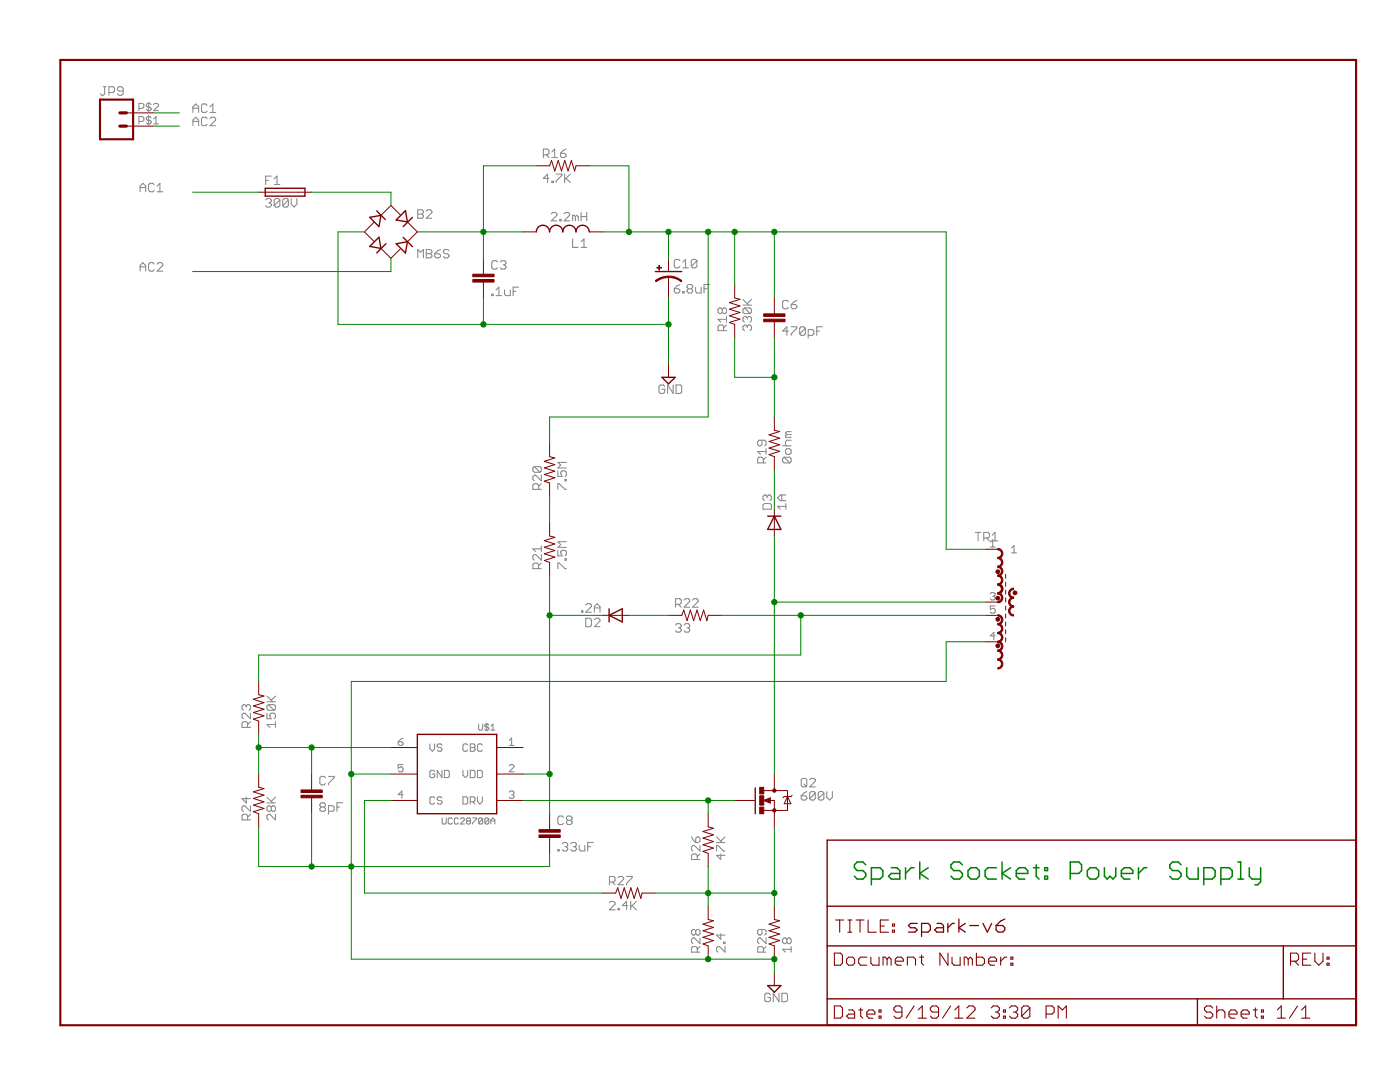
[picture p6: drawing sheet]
<svg xmlns="http://www.w3.org/2000/svg" width="279mm" height="216mm" viewBox="0 0 279 216" stroke-linecap="round" stroke-linejoin="round" font-family="sans-serif">
<g fill="none" stroke="#808080" stroke-width=".2">
<path d="M20.6 17.3h.6M20.9 17.3v1.4l-.3 .3h-.3l-.3-.3M21.7 18.5h.9l.3-.3v-.6l-.3-.3h-.9v1.7M24.6 18.2h-.9l-.3-.3v-.3l.3-.3h.6l.3 .3v1.1l-.3 .3h-.6l-.3-.3M27.7 21.6h.7l.3-.2v-.5l-.3-.3h-.7v1.5M27.7 24.2h.7l.3-.2v-.5l-.3-.2h-.7v1.4M28 38.3v-1.2l.5-.5 .6 .5v1.2M28 37.4h1.1M29.7 20.4v1.9M29.7 23v2M30.2 23.5l-.3-.2h-.5l-.2 .2v.2l.2 .3h.5l.3 .2v.3l-.3 .2h-.5l-.2-.2M30.2 20.9l-.3-.3h-.5l-.2 .3v.2l.2 .3h.5l.3 .2v.2l-.3 .3h-.5l-.2-.3"/>
<path d="M30.6 24.7h1M30.6 23.7l.5-.4v1.4M30.6 20.9l.3-.3h.5l.2 .3v.2l-1 1h1M30.8 36.9l-.3-.3h-.6l-.2 .3v1.1l.2 .3h.6l.3-.3M31.3 38.3h1.2M31.3 37.1l.6-.5v1.7M38.5 24.2h1.1M38.5 21.6h1.1M38.5 22.4v-1.1l.6-.6 .5 .6v1.1M38.5 25.1v-1.1l.6-.6 .5 .6v1.1M41.3 23.7l-.2-.3h-.6l-.3 .3v1.1l.3 .3h.6l.2-.3M41.3 21l-.2-.3h-.6l-.3 .3v1.2l.3 .2h.6l.2-.2"/>
<path d="M41.9 23.7l.3-.3h.6l.2 .3v.3l-1.1 1.1h1.1M41.9 22.4h1.1M41.9 21.3l.6-.6v1.7M53 39.9l.3-.3h.6l.2 .3v.3l-.2 .3M53 36h.6M54.1 35.1h-1.1v1.7M54.7 35.7l.6-.6v1.7M54.7 36.8h1.2M55.9 39.9l-.3-.3h-.6l-.3 .3v1.1M55.9 39.9v1.1l-.3 .3h-.6l-.3-.3M55.9 39.9l-1.2 1.1M57.6 39.9l-.3-.3h-.6l-.3 .3v1.1"/>
<path d="M57.6 39.9v1.1l-.3 .3h-.6l-.3-.3M57.6 39.9l-1.2 1.1M58.1 39.6v1.1l.6 .6 .5-.6v-1.1M108.4 30.9h.9l.3-.3v-.6l-.3-.3h-.9v1.7M109 30.9l.6 .5M109.6 35.6h-1.2l.9-.9v1.7M110.1 36.2h.3v.2h-.3zM110.1 30.3l.6-.6v1.7M110.1 31.4h1.2M111 34.7h1.1v.3l-1.1 1.2v.2M111.8 30.6h.9l.3 .3v.3l-.3 .2h-.6l-.3-.2zM112.7 34.7v1.7"/>
<path d="M113 35.6l.8 .8M113 29.7l-.6 .3-.6 .6M113.8 34.7l-1.1 1.2M28 54.1v-1.1l.5-.6 .6 .6v1.1M28 53.3h1.1M30.8 52.7l-.3-.3h-.6l-.2 .3v1.1l.2 .3h.6l.3-.3M31.3 52.7l.3-.3h.6l.3 .3v.3l-1.2 1.1h1.2M53.6 40.5h.3M53.9 40.5l.2 .2v.3l-.2 .3h-.6l-.3-.3M83.4 41.9h.8l.3 .2v.3l-.3 .3 .3 .3v.3l-.3 .2h-.8zM83.4 51.5v-1.7l.5 .5 .6-.5v1.7M83.4 42.7h.8"/>
<path d="M85.1 49.8h.8l.3 .3v.2l-.3 .3 .3 .3v.3l-.3 .3h-.8zM85.1 42.1l.2-.2h.6l.3 .2v.3l-1.1 1.1h1.1M85.1 50.6h.8M86.8 50.6h.8l.3 .3v.3l-.3 .3h-.5l-.3-.3zM87.9 49.8l-.6 .3-.5 .5M89.6 50.1l-.3-.3h-.5l-.3 .3v.2l.3 .3h.5l.3 .3v.3l-.3 .3h-.5l-.3-.3M98.1 58.7h.3v.3h-.3zM99 59h1.1M99 57.8l.6-.5v1.7M99.3 52.3l-.3-.3h-.6l-.3 .3v1.1l.3 .3h.6l.3-.3M99.8 52.3l.3-.3h.6l.3 .3v.3l-.3 .3M100.4 52.9h.3"/>
<path d="M100.7 57.8v.9l.3 .3h.8v-1.2M100.7 52.9l.3 .2v.3l-.3 .3h-.6l-.3-.3M102.4 58.1h.6M103.5 57.3h-1.1v1.7M110 42.7l.3-.3h.6l.2 .3v.2l-1.1 1.2h1.1M111.7 43.8h.3v.3h-.3zM112.6 42.7l.3-.3h.5l.3 .3v.2l-1.1 1.2h1.1M114.3 47.7v1.7h1.1M114.8 43.2l-.2-.3h-.3v1.2M114.8 43.2v.9M114.8 43.2l.3-.3 .3 .3v.9M116 42.4v1.7"/>
<path d="M116 43.2h1.1M116 49.4h1.1M116 48.2l.5-.5v1.7M117.1 42.4v1.7M134.6 57.6h.8l.3 .3v.3l-.3 .3h-.6l-.2-.3zM135.7 56.8l-.6 .2-.5 .6M135.7 52l-.3-.2h-.6l-.2 .2v1.2l.2 .2h.6l.3-.2M136.2 58.2h.3v.3h-.3zM136.2 53.4h1.2M136.2 52.3l.6-.5v1.6M137.4 57.6l-.3 .3v.3l.3 .3h.6l.2-.3v-.3l-.2-.3M137.4 57.6h.6"/>
<path d="M137.4 57.6l-.3-.3v-.3l.3-.2h.6l.2 .2v.3l-.2 .3M138.8 57.3v.9l.3 .3h.8v-1.2M139.1 52v1.2l-.3 .2h-.6l-.2-.2M139.1 52l-.3-.2h-.6l-.2 .2v1.2M139.1 52l-1.1 1.2M140.5 57.6h.6M141.6 56.8h-1.1v1.7M148.3 59.8l1.1 1.1M150 59.8l-.9 .8M159 59.9l-.5 .3-.6 .6M132.7 77.1l-.3-.3h-.6l-.3 .3v1.1l.3 .3h.6l.3-.3v-.5h-.6M134.3 76.8v1.7l-1.1-1.7v1.7"/>
<path d="M134.9 76.8h.9l.3 .3v1.1l-.3 .3h-.9zM144.1 61.7l-.3-.3h-.2l-.3 .3v.6l.3 .3h.2l.3-.3M144.1 61.7l.3-.3h.3l.3 .3v.6l-.3 .3h-.3l-.3-.3M144.1 61.7v.6M144.4 66v-.9l-.3-.2h-.5l-.3 .2v.9h1.7M145 64.9l-.6 .5M145 63.7h-1.7l.5 .6M145 63.1v1.2M148.3 60.9h1.7M148.6 61.4l-.3 .3v.6l.3 .3h1.1M148.6 61.4h1.1l.3 .3v.6l-.3 .3M148.6 61.4l1.1 1.2"/>
<path d="M149.1 65.1l-.3-.2h-.2l-.3 .2v.6l.3 .3M149.1 63.4l-.3-.3h-.2l-.3 .3v.6l.3 .3M149.1 65.1l.3-.2h.3l.3 .2v.6l-.3 .3M149.1 63.4v.3M149.1 65.1v.3M149.1 63.4l.3-.3h.3l.3 .3v.6l-.3 .3M157.3 60.2l-.3-.3h-.5l-.3 .3v1.1l.3 .3h.5l.3-.3M157.3 66.1h-1.1l.8-.9v1.7M157.9 65.2h1.1v.3l-1.1 1.1v.3M157.9 60.8h.8l.3 .3v.2l-.3 .3h-.5l-.3-.3zM160.7 65.5l-.3-.3h-.5l-.3 .3v1.1M160.7 65.5v1.1l-.3 .3h-.5l-.3-.3"/>
<path d="M160.7 65.5l-1.1 1.1M161.3 66.9h.8l.3-.3v-.5l-.3-.3h-.8v1.7M163 66.1h.6M164.1 65.2h-1.1v1.7M106.6 93.1l1.2 1.1M106.6 93.1l-.3 .3v.6l.3 .2h1.2M106.6 93.1h1.2l.2 .3v.6l-.2 .2M107.5 97.6v-.8l-.3-.3h-.6l-.3 .3v.8h1.7M108 94.8v1.1l-1.1-1.1h-.3l-.3 .3v.6l.3 .2M108 96.5l-.5 .6M111.3 94v1.1h.9l-.3-.9 .3-.2h.6l.2 .2v.6l-.2 .3M111.3 97.6v-1.1h.3l1.2 1.1h.2"/>
<path d="M112.8 95.7h.2v.2h-.2zM113 92.3h-1.7l.6 .5-.6 .6h1.7M152.1 87.8v.9l-.3 .3h-.3l-.3-.3v-.6l.3-.3h1.1l.3 .3v.6l-.3 .3M152.3 92.4v-.9l-.2-.3h-.6l-.3 .3v.9h1.7M152.9 91.2l-.6 .6M152.9 90.1h-1.7l.6 .6M152.9 89.5v1.2M153.1 99.1l-.3-.3h-.3l-.2 .3v.5l.2 .3M153.1 99.1l.3-.3h.3l.2 .3v.5l-.2 .3M153.1 99.1v.2M156 98.8v1.1M156.2 89h1.7"/>
<path d="M156.5 91.2l-.3 .3v.6l.3 .3h1.1M156.5 91.2h1.1l.3 .3v.6l-.3 .3M156.5 91.2l1.1 1.2M156.8 89.8l.2-.3h.6l.3 .3v.6l-.3 .3h-.6l-.2-.3zM156.8 98.8h-1.1l-.5 .5 .5 .6h1.1M157 86.7l-.2 .3v.3h1.1M157 86.7h.9M157.9 87.8h-.9l-.2 .3v.6l.2 .3M157.9 86.1h-.9l-.2 .3 .2 .3M107.5 113.5v-.9l-.3-.2h-.6l-.3 .2v.9h1.7M108 110.6v1.2l-1.1-1.2h-.3l-.3 .3v.6l.3 .3M108 108.9v1.2"/>
<path d="M108 112.4l-.5 .5M108 109.5h-1.7l.6 .6M111.3 109.8v1.1h.9l-.3-.5v-.3l.3-.3h.6l.2 .3v.5l-.2 .3M111.3 113.5v-1.1h.3l1.2 1.1h.2M112.8 111.5h.2v.3h-.2zM113 108.1h-1.7l.6 .5-.6 .6h1.7M136.5 119.7l.3-.2h.6l.2 .2v.3l-1.1 1.2h1.1M138.2 119.7l.3-.2h.6l.2 .2v.3l-1.1 1.2h1.1M152.3 100.8l.2-.3h1.2l.2 .3v.8h-1.6zM156.8 101h-1.6l.5 .6M156.8 100.5v1.1M194.6 106.2h1.1"/>
<path d="M195.2 106.2v1.7M196.3 107.4h.9l.3-.3v-.6l-.3-.3h-.9v1.7M196.9 107.4l.6 .5M197.6 118.5l.3-.2h.5l.2 .2v.2l-.2 .3M197.6 108.2l.5-.5v1.5M197.6 109.2h1M198 106.8l.6-.6v1.7M198 107.9h1.2M198.1 119h.3M198.4 119l.2 .2v.3l-.2 .2h-.5l-.3-.2M201.9 109.3l.5-.4v1.4M201.9 110.3h1"/>
<path d="M53.3 138.9l1.1 1.1M55 138.9l-.9 .8M116.1 121.9h.2v.3h-.2zM116.9 120.7l.3-.2h.6l.2 .2v.3l-1.1 1.2h1.1M116.9 123.4h.9l.2 .3v1.1l-.2 .3h-.9zM118.6 122.2v-1.2l.6-.5 .5 .5v1.2M118.6 123.7l.3-.3h.5l.3 .3v.2l-1.1 1.2h1.1M118.6 121.3h1.1M134.8 124.7l.3-.3h.6l.3 .3v.3l-.3 .3M134.8 120.6h.9l.3-.3v-.6l-.3-.2h-.9v1.7M135.4 125.3h.3M135.4 120.6l.6 .6"/>
<path d="M135.7 125.3l.3 .3v.3l-.3 .2h-.6l-.3-.2M136.5 124.7l.3-.3h.6l.2 .3v.3l-.2 .3M137.1 125.3h.3M137.4 125.3l.2 .3v.3l-.2 .2h-.6l-.3-.2M198.6 120.9h-1v.7l.5-.2h.3l.2 .2v.5l-.2 .2h-.5l-.3-.2M198.6 126.9h-1l.8-.7v1.4M49.1 140.9l-.2-.3h-.3l-.3 .3v.6l.3 .2M49.1 140.9l.3-.3h.3l.3 .3v.6l-.3 .2M49.1 140.9v.3M49.1 159.1v1.1l-.8-.8h1.7M49.4 145.1v-.8l-.3-.3h-.5l-.3 .3v.8h1.7M50 142.3v1.1l-1.1-1.1h-.3l-.3 .3v.6l.3 .2"/>
<path d="M50 144l-.6 .6M53.3 142.3v1.1h.8l-.3-.5v-.3l.3-.3h.6l.3 .3v.6l-.3 .2M53.3 140h1.7M53.3 159.1l1.1 1.1M53.6 140.6h1.1l.3 .3v.6l-.3 .2M53.6 140.6l-.3 .3v.6l.3 .2h1.1M53.6 140.6l1.1 1.1M55 144.6h-1.7l.5 .5M55 144v1.1M55 159.1l-.9 .8M65 155.2l-.3-.3h-.6l-.3 .3v1.1l.3 .3h.6l.3-.3M65.6 154.9h1.1v.3l-1.1 1.1v.3"/>
<path d="M79.5 148h.7l.2 .3v.2l-.2 .2h-.5l-.2-.2zM80.4 152.6h-.9v.7l.4-.3h.3l.2 .3v.5l-.2 .2h-.5l-.2-.2M80.4 158.6h-.9l.7-.8v1.5M80.4 147.3l-.9 .7M85.8 148.4v1l.5 .5 .4-.5v-1M86.7 154l-.2-.3h-.5l-.2 .3v.9l.2 .3h.5l.2-.3v-.4h-.4M86.7 159.2l-.2-.2h-.5l-.2 .2v1l.2 .2h.5l.2-.2M88.2 148.7l-.2-.3h-.5l-.3 .3v.2l.3 .3h.5l.2 .2v.2l-.2 .3h-.5l-.3-.3M88.2 159.2l-.2-.2h-.5l-.3 .2v.3l.3 .2h.5l.2 .3v.2l-.2 .2h-.5l-.3-.2M88.2 153.7v1.5l-1-1.5v1.5M88.7 153.7h.7l.3 .3v.9l-.3 .3h-.7zM92.4 153.7v1l.5 .5 .4-.5v-1"/>
<path d="M92.4 159h.7l.2 .2v1l-.2 .2h-.7zM93.3 148.7l-.2-.3h-.5l-.2 .3v.9l.2 .3h.5l.2-.3M93.9 160h.7l.2-.3v-.5l-.2-.2h-.7v1.4M93.9 148.4h.7l.2 .3v.2l-.2 .3 .2 .2v.2l-.2 .3h-.7zM93.9 153.7h.7l.2 .3v.9l-.2 .3h-.7zM93.9 149.2h.7M94.3 160l.5 .4M95.3 153.7h.7l.3 .3v.9l-.3 .3h-.7zM95.3 159v1l.5 .4 .5-.4v-1M95.5 144.5v1l.2 .2h.4l.2-.2v-1M96.3 148.7l-.3-.3h-.5l-.2 .3v.9l.2 .3h.5l.3-.3M97.2 144.3v1.6"/>
<path d="M97.6 144.7l-.3-.2h-.4l-.1 .2 .1 .4h.4l.3 .2-.3 .4h-.4l-.1-.2M98 145.7h.8M98 144.9l.4-.4v1.2M101.6 147.8l.5-.5v1.4M101.6 148.7h1M101.6 152.8l.3-.2h.4l.3 .2v.2l-1 1h1M101.6 158.1l.3-.3h.4l.3 .3v.2l-.3 .3M102.1 158.6h.2M102.3 158.6l.3 .2v.2l-.3 .3h-.4l-.3-.3M159.9 158.8h.8l.3 .3v.3l-.3 .2h-.5l-.3-.2zM160.2 155.3h.5l.3 .3v1.1l-.3 .3h-.5l-.3-.3v-1.1zM160.4 156.4l.6 .6"/>
<path d="M161 157.9l-.6 .3-.5 .6M161.6 155.6l.3-.3h.5l.3 .3v.3l-1.1 1.1h1.1M162.7 158.2v1.2l-.3 .2h-.5l-.3-.2M162.7 158.2l-.3-.3h-.5l-.3 .3v1.2M162.7 158.2l-1.1 1.2M164.4 158.2v1.2l-.3 .2h-.5l-.3-.2M164.4 158.2l-.3-.3h-.5l-.3 .3v1.2M164.4 158.2l-1.1 1.2M165 157.9v1.2l.6 .5 .5-.5v-1.2M49.4 163.6v-.8l-.3-.3h-.5l-.3 .3v.8h1.7M50 160.8v1.1l-1.1-1.1h-.3l-.3 .3v.5l.3 .3M50 162.5l-.6 .5"/>
<path d="M53.3 160.2h1.7M54.1 161.1v.5M54.1 161.1l-.3-.3h-.2l-.3 .3v.5l.3 .3h.2l.3-.3M54.1 161.1l.3-.3h.3l.3 .3v.5l-.3 .3h-.3l-.3-.3M55 162.5v1.1l-1.2-1.1h-.2l-.3 .3v.5l.3 .3M64.1 161l-.3 .3v.3l.3 .3h.6l.3-.3v-.3l-.3-.3M64.1 161l-.3-.2v-.3l.3-.3h.6l.3 .3v.3l-.3 .2M64.1 161h.6M65.6 161.9h.8l.3-.3v-.6l-.3-.2h-.8v1.7M67.2 161h.6M68.4 160.2h-1.2v1.7M88.2 163.2v1l.2 .2h.5l.1-.2v-1"/>
<path d="M90.3 163.4l-.2-.2h-.4l-.2 .2v.8l.2 .2h.4l.2-.2M91.5 163.4l-.2-.2h-.4l-.2 .2v.8l.2 .2h.4l.2-.2M91.9 163.4l.2-.2h.4l.2 .2v.2l-.8 .8h.8M93.3 163.8l-.2 .2 .2 .4h.4l.2-.2-.2-.4M93.3 163.8l-.2-.2 .2-.4h.4l.2 .2-.2 .4M93.3 163.8h.4M94.3 163.2h.8v.2l-.8 .8v.2M96.3 163.4v.8l-.2 .2h-.4l-.2-.2M96.3 163.4l-.2-.2h-.4l-.2 .2v.8M96.3 163.4l-.8 .8M97.6 163.4v.8l-.3 .2h-.4l-.1-.2M97.6 163.4l-.3-.2h-.4l-.1 .2v.8"/>
<path d="M97.6 163.4l-.8 .8M98 163.8h.8M98 164.4v-.8l.4-.4 .4 .4v.8M111.3 169.5h.3v.3h-.3zM112.2 168.4l.3-.3h.5l.3 .3v.3l-.3 .3M112.5 163.1l-.3-.3h-.6l-.3 .3v1.2l.3 .2h.6l.3-.2M112.8 169h.2M113 169l.3 .2v.3l-.3 .3h-.5l-.3-.3M113.3 163.7l-.3-.3v-.3l.3-.3h.6l.3 .3v.3l-.3 .3M113.3 163.7l-.3 .3v.3l.3 .2h.6l.3-.2v-.3l-.3-.3M113.3 163.7h.6M113.9 168.4l.3-.3h.5l.3 .3v.3l-.3 .3"/>
<path d="M114.4 169h.3M114.7 169l.3 .2v.3l-.3 .3h-.5l-.3-.3M115.6 168.7v.8l.3 .3h.8v-1.1M117.3 169h.6M118.4 168.1h-1.1v1.7M121.6 176h.9l.2-.3v-.5l-.2-.3h-.9v1.7M122.2 176l.5 .6M123.3 175.2l.3-.3h.6l.3 .3v.2l-1.2 1.2h1.2M125 174.9h1.2v.3l-1.2 1.1v.3M125.9 179.9v1.6M127 179.9l-1.1 1.1M138 167l.3 .6 .6 .5"/>
<path d="M138.9 167.3l.2-.3h.3l.3 .3v.5l-.3 .3h-.5zM139.1 171.5v-.8l-.2-.3h-.6l-.3 .3v.8h1.7M139.7 168.7v1.1l-1.1-1.1h-.3l-.3 .3v.5l.3 .3M139.7 170.4l-.6 .6M143 169.8v-1.1h.3l1.1 1.1h.3M143 168.1h1.7M143 167l1.1 1.1M143.8 170.4v1.1l-.8-.8h1.7M144.7 167l-.9 .8M121.6 180.1l.3-.2h.6l.2 .2v.3l-1.1 1.1h1.1M123.3 181.3h.3v.2h-.3zM125.3 180.7h-1.1l.8-.8v1.6"/>
<path d="M126.2 180.7l.8 .8M138.9 185.7l-.3-.2h-.3l-.3 .2v.6l.3 .3h.3l.3-.3M138.9 185.7l.2-.2h.3l.3 .2v.6l-.3 .3h-.3l-.2-.3M138.9 185.7v.6M139.1 190v-.9l-.2-.2h-.6l-.3 .2v.9h1.7M139.7 187.2v1.1l-1.1-1.1h-.3l-.3 .3v.5l.3 .3M139.7 188.9l-.6 .5M143.8 186.3v1.1l-.8-.8h1.7M144.4 188h.3v.3h-.3zM144.7 188.9v1.1l-1.1-1.1h-.3l-.3 .2v.6l.3 .3M152.1 185.5v.8l-.3 .3h-.3l-.3-.3v-.6l.3-.2h1.1l.3 .2v.6l-.3 .3M152.3 190v-.9l-.2-.2h-.6l-.3 .2v.9h1.7"/>
<path d="M152.9 187.2v1.1l-1.1-1.1h-.3l-.3 .3v.5l.3 .3M152.9 188.9l-.6 .5M153.8 198.5l-.3-.3h-.6l-.3 .3v1.1l.3 .3h.6l.3-.3v-.6h-.6M155.5 198.2v1.7l-1.2-1.7v1.7M156 198.2h.9l.3 .3v1.1l-.3 .3h-.9zM157 187.5l-.2-.3h-.3l-.3 .3v.5l.3 .3h.3l.2-.3M157 187.5l.3-.3h.3l.3 .3v.5l-.3 .3h-.3l-.3-.3M157 187.5v.5M157.9 188.9v1.1M157.9 189.4h-1.7l.6 .6"/>
</g>
<path d="M12 12h258.6v192.6h-258.6zM20 19.9h6.6v7.9h-6.6z" fill="none" stroke="#800000" stroke-width=".42"/>
<g fill="none" stroke="#800000" stroke-width=".28">
<path d="M52.9 37.6h8v1.5h-8zM73.8 49.2l1.8-1.9 .4 2.3zM73.8 43.4l2.2-.4-.4 2.2zM75.2 42.1l1.7 1.7M77 48.6l-1.8 1.9M79.1 48.6l2.2-.4-.4 2.3zM80.5 47.4l1.8 1.8M80.9 42l.4 2.3-2.2-.4zM82.3 43.4l-1.8 1.8M107 46.3a1.32 1.32 0 0 1 1.4-1.3 1.32 1.32 0 0 1 1.3 1.3 1.31 1.31 0 0 1 1.3-1.3 1.31 1.31 0 0 1 1.3 1.3 1.32 1.32 0 0 1 1.3-1.3 1.32 1.32 0 0 1 1.4 1.3 1.32 1.32 0 0 1 1.3-1.3 1.32 1.32 0 0 1 1.3 1.3M130.8 54.2h5.3M132.1 75.3h2.6l-1.3 1.3z"/>
<path d="M153.2 103h2.7M154.5 103l1.4 2.6h-2.7zM121.6 122.8l2.6-1.3v2.6zM121.6 121.5v2.6M83.3 146.5h15.8v15.9h-15.8zM150.7 157.2v5.2M165.1 167.6h105.5v37h-105.5zM153.2 196.7h2.7l-1.4 1.3zM165.1 188.7h105.5M165.1 199.3h105.5M165.1 180.8h105.5M239 199.3v5.3"/>
<path d="M256.1 188.7v10.6"/>
</g>
<g fill="none" stroke="#800000" stroke-width=".21">
<path d="M166.5 190.2h1.2l.4 .4v1.6l-.4 .4h-1.2zM166.8 183.6h1.6M167.6 183.6v2.4M169 191.4l.4-.4h.8l.4 .4v.8l-.4 .4h-.8l-.4-.4zM169.2 183.6h.8M169.2 186h.8M169.6 183.6v2.4M170.8 183.6h1.6M171.6 183.6v2.4M173 191h-1.2l-.4 .4v.8l.4 .4h1.2M173.2 183.6v2.4h1.7M173.8 191v1.2l.4 .4h1.2v-1.6"/>
<path d="M175.7 184.8h.8M177 191.4l-.4-.4h-.4v1.6M177 191.4v1.2M177 191.4l.4-.4 .4 .4v1.2M177.3 183.6h-1.6v2.4h1.6M178.1 185.6h.4v.4h-.4zM178.1 184.4h.4v.4h-.4zM178.7 191.8h1.6v-.4l-.4-.4h-.8l-.4 .4v.8l.4 .4h.8M181.1 192.6v-1.6h1.2l.4 .4v1.2M183.5 191h.8M183.9 190.6v1.6l.4 .4M189.2 190.2v2.4l-1.6-2.4v2.4"/>
<path d="M190 191v1.2l.4 .4h1.2v-1.6M193.2 191.4l-.4-.4h-.4v1.6M193.2 191.4v1.2M193.2 191.4l.5-.4 .4 .4v1.2M194.9 190.2v2.4h1.2l.4-.4v-.8l-.4-.4h-1.2M197.3 191.8h1.6v-.4l-.4-.4h-.8l-.4 .4v.8l.4 .4h.8M199.7 191v1.6M200.9 191h-.4l-.8 .8M201.7 192.2h.4v.4h-.4zM201.7 191h.4v.4h-.4zM257.6 191.8h1.2l.4-.4v-.8l-.4-.4h-1.2v2.4M258.4 191.8l.8 .8"/>
<path d="M260 191.4h.8M261.6 190.2h-1.6v2.4h1.6M262.4 190.2v1.6l.8 .8 .8-.8v-1.6M264.8 192.2h.4v.4h-.4zM264.8 191h.4v.4h-.4zM166.5 200.7h1.2l.4 .4v1.7l-.4 .4h-1.2zM169.4 201.5h.8l.4 .5v1.2h-1.2l-.4-.4 .4-.4h1.2M171.4 201.5h.8M171.8 201.1v1.7l.4 .4M173 202.4h1.6v-.4l-.4-.5h-.8l-.4 .5v.8l.4 .4h.8M175.4 202.8h.4v.4h-.4zM175.4 201.5h.4v.5h-.4z"/>
<path d="M180 202h-1.2l-.4-.5v-.4l.4-.4h.8l.4 .4v1.7l-.4 .4h-.8l-.4-.4M182.4 200.7l-1.6 2.5M183.2 203.2h1.7M183.2 201.5l.9-.8v2.5M187.3 202h-1.2l-.4-.5v-.4l.4-.4h.8l.4 .4v1.7l-.4 .4h-.8l-.4-.4M189.7 200.7l-1.6 2.5M190.5 203.2h1.7M190.5 201.5l.8-.8v2.5M193 201.1l.4-.4h.8l.4 .4v.4l-1.6 1.7h1.6M197.8 201.1l.4-.4h.8l.5 .4v.4l-.5 .5M198.6 202h.4M199 202l.5 .4v.4l-.5 .4h-.8l-.4-.4"/>
<path d="M200.3 202.8h.4v.4h-.4zM200.3 201.5h.4v.5h-.4zM201.5 201.1l.4-.4h.8l.4 .4v.4l-.4 .5M202.3 202h.4M202.7 202l.4 .4v.4l-.4 .4h-.8l-.4-.4M205.5 201.1v1.7l-.4 .4h-.8l-.4-.4M205.5 201.1l-.4-.4h-.8l-.4 .4v1.7M205.5 201.1l-1.6 1.7M208.8 202.4h1.2l.4-.4v-.9l-.4-.4h-1.2v2.5M211.2 203.2v-2.5l.8 .8 .8-.8v2.5M242 201.1l-.4-.4h-.8l-.4 .4v.4l.4 .5h.8l.4 .4v.4l-.4 .4h-.8l-.4-.4M242.8 202l.4-.5h.8l.5 .5v1.2"/>
<path d="M242.8 200.7v2.5M245.3 202.4h1.6v-.4l-.4-.5h-.8l-.4 .5v.8l.4 .4h.8M247.7 202.4h1.6v-.4l-.4-.5h-.8l-.4 .5v.8l.4 .4h.8M250.1 201.5h.8M250.5 201.1v1.7l.4 .4M251.7 202.8h.4v.4h-.4zM251.7 201.5h.4v.5h-.4zM254.9 203.2h1.6M254.9 201.5l.8-.8v2.5M259 200.7l-1.7 2.5M259.8 203.2h1.6M259.8 201.5l.8-.8v2.5"/>
</g>
<path d="M183 184.3h-1.3l-.4 .4 .4 .4h.9l.4 .4-.4 .5h-1.3M183.9 186h1.3l.5-.5v-.8l-.5-.4h-1.3v2.6M187 184.3h.9l.4 .4v1.3h-1.3l-.5-.5 .5-.4h1.3M189.2 184.3v1.7M190.5 184.3h-.4l-.9 .8M191.4 183.4v2.6M192.7 184.3l-1.3 .8 1.3 .9M193.5 184.7h1.8M196.2 184.3l.8 1.7 .9-1.7M198.8 184.7h1.3l.4 .4v.4l-.4 .5h-.9l-.4-.5zM200.5 183.4l-.8 .4-.9 .9" fill="none" stroke="#800000" stroke-width=".25"/>
<path d="M23.9 22.5h1.3M23.9 25.2h1.3" fill="none" stroke="#800000" stroke-width=".63"/>
<g fill="none" stroke="#800000" stroke-width=".2">
<path d="M25.2 25.2h5.3M25.2 22.5h5.3M51.6 38.4h10.6M107 33.1h2.7l.4-1.1 .6 2.1 .7-2.1 .7 2.1 .6-2.1 .7 2.1 .6-2.1 .7 2.1 .3-1h2.6M74.6 44.4l-1.9 1.9 1.9 1.8M76 49.6l2 1.9 1.9-1.8M79.9 42.9l-1.9-1.9-2 2M81.3 44.3l2 2-2 1.9M96.5 51.5v3.2M96.5 56.3v3.2M104.4 46.3h2.6M117.6 46.3h2.6"/>
<path d="M133.4 51.5v2.7M133.4 55.2v4.3M146.6 56.8v2.7l1.1 .2-2.1 .7 2.1 .6-2.1 .7 2.1 .7-2.1 .6 2.1 .7-2.1 .6 1 .4v2.7M154.5 59.5v3.1M133.4 72.6v2.7M154.5 64.2v3.2M109.7 88.5v2.6l1 .3-2.1 .7 2.1 .6-2.1 .7 2.1 .6-2.1 .7 2.1 .6-2.1 .7 1.1 .4v2.6M154.5 83.2v2.7l1.1 .2-2.1 .7 2.1 .6-2.1 .7 2.1 .7-2.1 .6 2.1 .7-2.1 .6 1 .4v2.7M109.7 104.3v2.7l1 .2-2.1 .7 2.1 .6-2.1 .7 2.1 .7-2.1 .6 2.1 .7-2.1 .6 1.1 .4v2.7M154.5 101.7v5.3M196.7 109.6h2.7M200.7 114.6v.8"/>
<path d="M200.7 116.2v.8M200.7 117.8v.8M200.7 119.3v.8M51.6 136v2.6l1.1 .3-2.1 .6 2.1 .7-2.1 .7 2.1 .6-2.1 .7 2.1 .6-2.1 .7 1 .4v2.6M120.2 122.8h5.3M133.4 122.8h2.7l.4-1.1 .6 2.1 .7-2.1 .6 2.1 .7-2.1 .7 2.1 .6-2.1 .7 2.1 .2-1h2.7M196.7 122.8h2.7M196.7 120.1h2.7M196.7 128.1h2.7M200.7 120.9v.8M200.7 122.5v.8M200.7 124.1v.8"/>
<path d="M200.7 125.7v.8M200.7 127.3v.8M51.6 154.5v2.6l1.1 .3-2.1 .6 2.1 .7-2.1 .6 2.1 .7-2.1 .7 2.1 .6-2.1 .7 1 .4v2.6M62.2 154.5v3.1M62.2 159.2v3.2M78 159.7h5.3M78 149.2h5.3M78 154.5h5.3M99.1 159.7h5.3M99.1 149.2h5.3M99.1 154.5h5.3M146.6 159.7h4"/>
<path d="M152.4 159.7l1.3-.5v1.1zM152.4 157.8h4.8v3.9h-4.8M153.6 159.7h.9v5.3M154.5 154.5v3.3M157.2 158.9l.6 1.5h-1.3zM158.1 158.7l-.3 .2h-1.3l-.2 .3M109.7 162.4v3.1M109.7 167.1v3.2M120.2 178.2h2.7l.4-1.1 .6 2.2 .7-2.2 .6 2.2 .7-2.2 .7 2.2 .6-2.2 .7 2.2 .2-1.1h2.7M141.3 162.4v2.6l1.1 .3-2.1 .6 2.1 .7-2.1 .6 2.1 .7-2.1 .7 2.1 .6-2.1 .7 1 .4v2.6M141.3 180.8v2.7l1.1 .2-2.1 .7 2.1 .7-2.1 .6 2.1 .7-2.1 .6 2.1 .7-2.1 .7 1 .3v2.7M154.5 180.8v2.7l1.1 .2-2.1 .7 2.1 .7-2.1 .6 2.1 .7-2.1 .6 2.1 .7-2.1 .7 1 .3v2.7"/>
<path d="M154.5 194v2.7"/>
</g>
<g fill="#800000" stroke="#800000" stroke-width=".2">
<path d="M94.4 55.8h4.2v.5h-4.2z"/>
<path d="M94.4 54.7h4.2v.5h-4.2z"/>
<path d="M152.4 63.7h4.3v.5h-4.3z"/>
<path d="M152.4 62.6h4.3v.5h-4.3z"/>
<path d="M131.1 53.4h.9v.1h-.9z"/>
<path d="M131.5 53h.1v.9h-.1z"/>
<path d="M151.6 161.1h.8v1.3h-.8z"/>
<path d="M151.6 157.1h.8v1.3h-.8z"/>
<path d="M151.6 158.8h.8v1.9h-.8z"/>
<path d="M60.1 158.7h4.2v.5h-4.2z"/>
<path d="M60.1 157.6h4.2v.5h-4.2z"/>
<path d="M107.6 166.6h4.2v.5h-4.2z"/>
<path d="M107.6 165.5h4.2v.6h-4.2z"/>
</g>
<g fill="#800000" stroke="#800000" stroke-width=".2">
<path d="M133.4 55.1h.3a4 4 0 0 1 2.4 .9l-.2 .2-.9-.5-1.6-.3z" fill-rule="evenodd"/>
<path d="M130.8 56l1.2-.7 1.4-.2v.3l-1 .1-1.5 .7z" fill-rule="evenodd"/>
<path d="M154.3 161.5l.2-.1 .3 .1 .1 .2-.1 .2-.3 .2-.2-.2z" fill-rule="evenodd"/>
<path d="M154.3 157.5l.2-.1 .3 .1 .1 .3-.1 .2-.3 .1-.2-.1z" fill-rule="evenodd"/>
<path d="M199.1 114.7a1.01 1.01 0 0 1 1.1 1 1.01 1.01 0 0 1-1.1 1.1v-.3a.75 .75 0 0 0 .8-.8 .75 .75 0 0 0-.8-.7z" fill-rule="evenodd"/>
<path d="M199.1 116.5a1.01 1.01 0 0 1 1.1 1 1.01 1.01 0 0 1-1.1 1v-.2a.75 .75 0 0 0 .8-.8 .75 .75 0 0 0-.8-.7z" fill-rule="evenodd"/>
<path d="M199.1 118.3a1.01 1.01 0 0 1 1.1 1 1.01 1.01 0 0 1-1.1 1v-.3a.75 .75 0 0 0 .8-.7 .75 .75 0 0 0-.8-.8z" fill-rule="evenodd"/>
<path d="M201.6 121.1l.7-.2v.3a.75 .75 0 0 0-.8 .7 .75 .75 0 0 0 .8 .8v.2a1.01 1.01 0 0 1-1-.6 1.01 1.01 0 0 1 .3-1.2z" fill-rule="evenodd"/>
<path d="M201.6 119.4l.7-.3v.3a.75 .75 0 0 0-.8 .8 .75 .75 0 0 0 .8 .7v.3a1.01 1.01 0 0 1-1-.7 1.01 1.01 0 0 1 .3-1.1z" fill-rule="evenodd"/>
<path d="M201.6 117.6l.7-.2v.2a.74 .74 0 0 0-.8 .8 .74 .74 0 0 0 .8 .7v.3a1.01 1.01 0 0 1-1-.7 1.01 1.01 0 0 1 .3-1.1z" fill-rule="evenodd"/>
<path d="M199.1 122.7a1.01 1.01 0 0 1 1.1 1 1.01 1.01 0 0 1-1.1 1v-.3a.75 .75 0 0 0 .8-.7 .75 .75 0 0 0-.8-.8z" fill-rule="evenodd"/>
<path d="M199.1 124.4a1.01 1.01 0 0 1 1.1 1 1.01 1.01 0 0 1-1.1 1v-.2a.75 .75 0 0 0 .8-.8 .75 .75 0 0 0-.8-.7z" fill-rule="evenodd"/>
<path d="M199.1 126.2a1.01 1.01 0 0 1 1.1 1 1.01 1.01 0 0 1-1.1 1v-.3a.75 .75 0 0 0 .8-.7 .75 .75 0 0 0-.8-.8z" fill-rule="evenodd"/>
<path d="M199.1 116.5a1.01 1.01 0 0 1 1.1 1 1.01 1.01 0 0 1-1.1 1v-.2a.75 .75 0 0 0 .8-.8 .75 .75 0 0 0-.8-.7z" fill-rule="evenodd"/>
<path d="M199.1 113a1.02 1.02 0 0 1 1.1 1 1.02 1.02 0 0 1-1.1 1v-.3a.74 .74 0 0 0 .8-.7 .74 .74 0 0 0-.8-.8z" fill-rule="evenodd"/>
<path d="M199.1 111.2a1.01 1.01 0 0 1 1.1 1 1.01 1.01 0 0 1-1.1 1v-.2a.75 .75 0 0 0 .8-.8 .75 .75 0 0 0-.8-.7z" fill-rule="evenodd"/>
<path d="M199.1 109.4a1.02 1.02 0 0 1 1.1 1 1.02 1.02 0 0 1-1.1 1.1v-.3a.75 .75 0 0 0 .8-.7 .75 .75 0 0 0-.8-.8z" fill-rule="evenodd"/>
<path d="M199.1 127.9a1.02 1.02 0 0 1 1.1 1 1.02 1.02 0 0 1-1.1 1.1v-.3a.74 .74 0 0 0 .8-.8 .74 .74 0 0 0-.8-.7z" fill-rule="evenodd"/>
<path d="M199.1 129.7a1.01 1.01 0 0 1 1.1 1 1.01 1.01 0 0 1-1.1 1v-.2a.75 .75 0 0 0 .8-.8 .75 .75 0 0 0-.8-.7z" fill-rule="evenodd"/>
<path d="M199.1 131.5a1.02 1.02 0 0 1 1.1 1 1.02 1.02 0 0 1-1.1 1v-.3a.74 .74 0 0 0 .8-.7 .74 .74 0 0 0-.8-.8z" fill-rule="evenodd"/>
<circle cx="202.6" cy="118.3" r=".38"/>
<circle cx="199.1" cy="114.1" r=".38"/>
<circle cx="199.1" cy="123.6" r=".38"/>
<circle cx="199.1" cy="119.4" r=".38"/>
<circle cx="199.1" cy="128.9" r=".38"/>
</g>
<path d="M153.6 159.5l-.9 .2 .9 .3v-.3h-.2" fill="none" stroke="#800000" stroke-width=".32"/>
<g fill="none" stroke="#008000" stroke-width=".3">
<path d="M172.8 172.6l-.6-.6h-1.1l-.6 .6v.5l.6 .6h1.1l.6 .6v.5l-.6 .6h-1.1l-.6-.6M173.9 175.4h1.7l.6-.6v-1.1l-.6-.6h-1.7v3.5M177.9 173.1h1.1l.6 .6v1.7h-1.7l-.6-.6 .6-.5h1.7M180.7 173.1v2.3M182.4 173.1h-.6l-1.1 1.2M183.6 172v3.4M185.3 173.1l-1.7 1.2 1.7 1.1M192.1 172.6l-.6-.6h-1.1l-.6 .6v.5l.6 .6h1.1l.6 .6v.5l-.6 .6h-1.1l-.6-.6M193.8 173.1h1.1l.6 .6v1.1l-.6 .6h-1.1l-.6-.6v-1.1zM198.9 173.1h-1.8l-.5 .6v1.1l.5 .6h1.8M200 172v3.4M201.7 173.1l-1.7 1.2 1.7 1.1"/>
<path d="M202.8 174.3h2.3v-.6l-.6-.6h-1.1l-.6 .6v1.1l.6 .6h1.1M206.2 173.1h1.2M206.8 172.6v2.2l.6 .6M208.5 173.1h.6v.6h-.6zM208.5 174.8h.6v.6h-.6zM213.6 174.3h1.7l.6-.6v-1.1l-.6-.6h-1.7v3.4M217.6 173.1h1.1l.6 .6v1.1l-.6 .6h-1.1l-.6-.6v-1.1zM220.4 173.1v1.7l.6 .6 .5-.6 .6 .6 .6-.6v-1.7M223.8 174.3h2.3v-.6l-.6-.6h-1.1l-.6 .6v1.1l.6 .6h1.1M227.2 173.1v2.3M228.9 173.1h-.6l-1.1 1.2M235.7 172.6l-.6-.6h-1.1l-.6 .6v.5l.6 .6h1.1l.6 .6v.5l-.6 .6h-1.1l-.6-.6"/>
<path d="M236.8 173.1v1.7l.6 .6h1.7v-2.3M240.2 175.4h1.7l.6-.6v-1.1l-.6-.6h-1.7v3.5M243.6 175.4h1.7l.6-.6v-1.1l-.6-.6h-1.7v3.5M247 172h.6v3.4M247 175.4h1.2M249.3 173.1v1.7l.6 .6h1.7M251.6 173.1v2.9l-.6 .6h-.6"/>
</g>
<g fill="none" stroke="#008000" stroke-width=".2">
<path d="M30.5 22.5h5.3M30.5 25.2h5.3M38.4 38.4h13.2M62.2 38.4h15.8v2.6M107 33.1h-10.5v18.4M117.6 33.1h7.9v13.2M72.7 46.3h-5.2v18.4h65.9M78 51.5v2.7h-39.6M83.3 46.3h21.1M96.5 59.5v5.2M120.2 46.3h68.6v63.3h7.9M133.4 46.3v5.2"/>
<path d="M133.4 59.5v13.1M141.3 46.3v36.9h-31.6v5.3M146.6 46.3v10.5M154.5 46.3v13.2M146.6 67.4v7.9h7.9M154.5 67.4v15.8M109.7 99v5.3M154.5 93.8v7.9M109.7 114.9v47.5M154.5 107v47.5M109.7 122.8h10.5M125.5 122.8h7.9"/>
<path d="M144 122.8h52.7M154.5 120.1h42.2M159.8 122.8v7.9h-108.2v5.3M196.7 128.1h-7.9v7.9h-118.7v55.4h84.4v2.6M51.6 146.5v8M51.6 149.2h26.4M62.2 149.2v5.3M70.1 154.5h7.9M78 159.7h-5.3v18.5h47.5M104.4 154.5h5.3M104.4 159.7h42.2M141.3 159.7v2.7"/>
<path d="M51.6 165v7.9h58.1v-2.6M62.2 162.4v10.5M130.8 178.2h23.7M141.3 172.9v7.9M154.5 165v15.8"/>
</g>
<g fill="#008000" stroke="#008000" stroke-width=".2">
<circle cx="154.5" cy="191.4" r=".53"/>
<circle cx="141.3" cy="191.4" r=".53"/>
<circle cx="62.2" cy="172.9" r=".53"/>
<circle cx="70.1" cy="172.9" r=".53"/>
<circle cx="70.1" cy="154.5" r=".53"/>
<circle cx="96.5" cy="46.3" r=".53"/>
<circle cx="125.5" cy="46.3" r=".53"/>
<circle cx="133.4" cy="46.3" r=".53"/>
<circle cx="141.3" cy="46.3" r=".53"/>
<circle cx="146.6" cy="46.3" r=".53"/>
<circle cx="154.5" cy="46.3" r=".53"/>
<circle cx="51.6" cy="149.2" r=".53"/>
<circle cx="62.2" cy="149.2" r=".53"/>
<circle cx="154.5" cy="75.3" r=".53"/>
<circle cx="159.8" cy="122.8" r=".53"/>
<circle cx="96.5" cy="64.7" r=".53"/>
<circle cx="133.4" cy="64.7" r=".53"/>
<circle cx="109.7" cy="122.8" r=".53"/>
<circle cx="109.7" cy="154.5" r=".53"/>
<circle cx="141.3" cy="159.7" r=".53"/>
<circle cx="154.5" cy="178.2" r=".53"/>
<circle cx="141.3" cy="178.2" r=".53"/>
<circle cx="154.5" cy="120.1" r=".53"/>
</g>
</svg>
